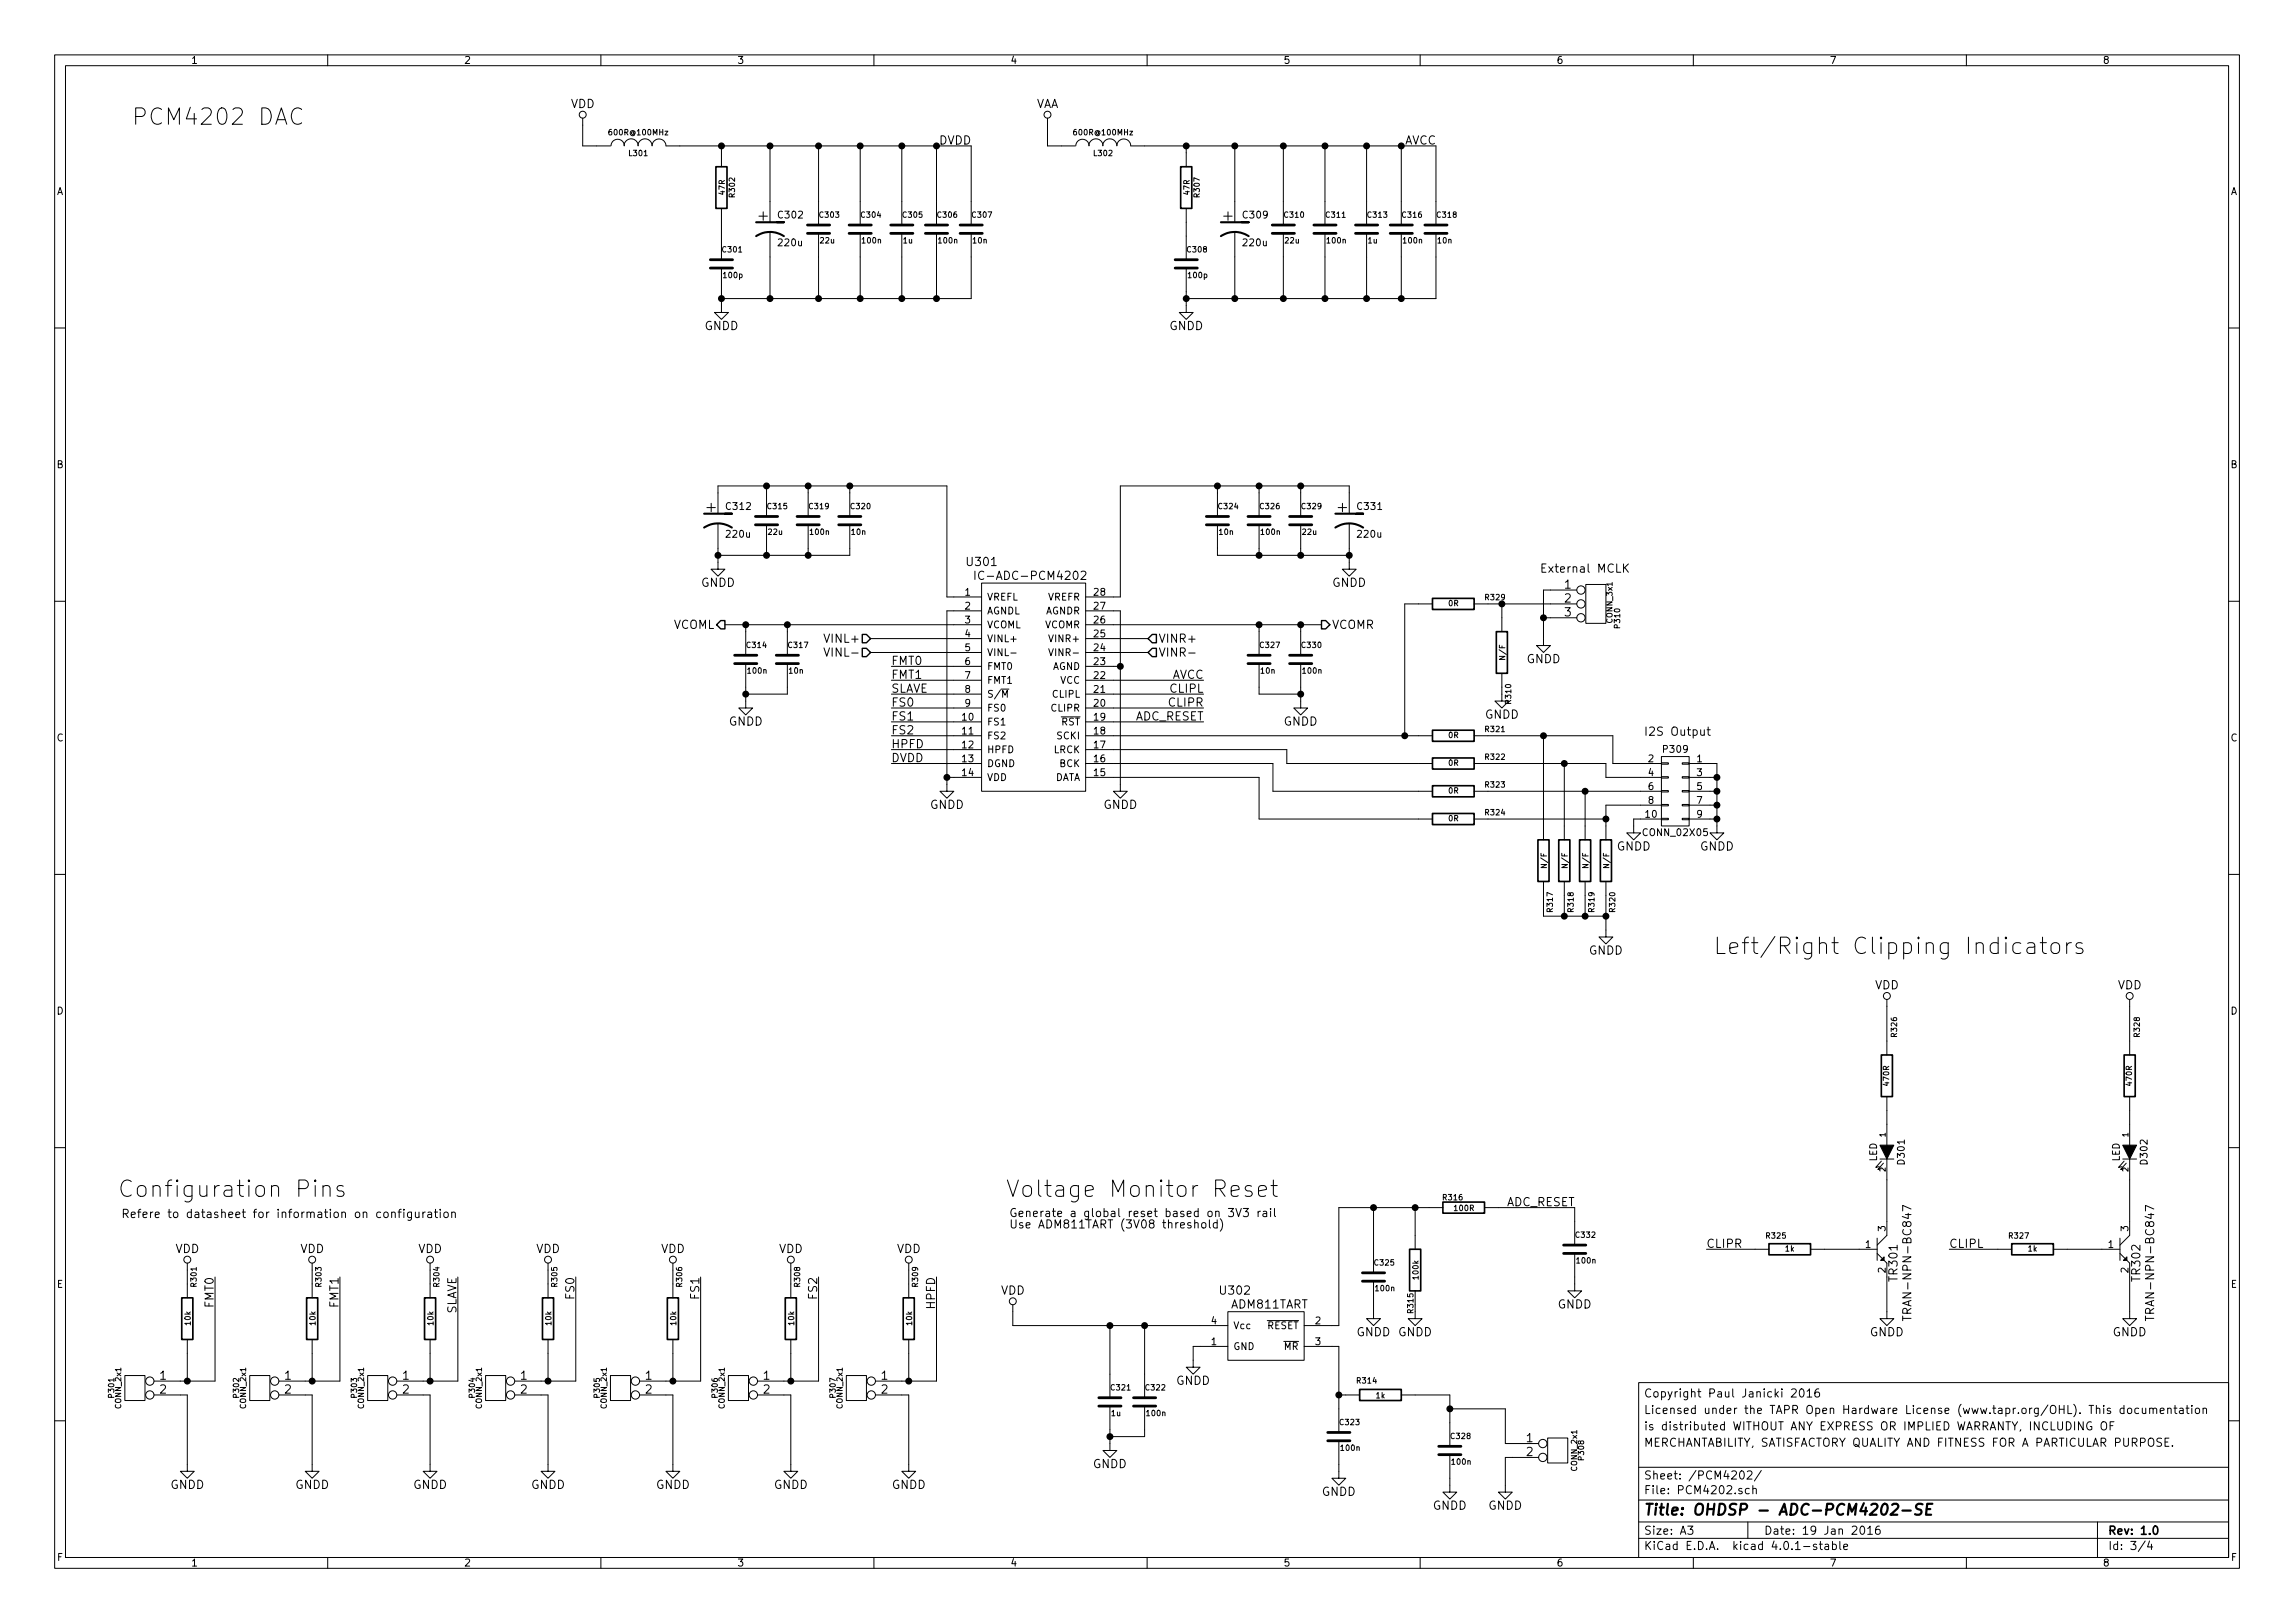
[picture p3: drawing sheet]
<svg xmlns="http://www.w3.org/2000/svg" width="420mm" height="297mm" viewBox="0 0 420 297" stroke-linecap="round" stroke-linejoin="round" font-family="sans-serif">
<defs><g id="words">
<g font-size="4.2">
<text x="24.1" y="22.9">PCM4202 DAC</text>
<text x="313.7" y="174.7">Left/Right Clipping Indicators</text>
<text x="21.6" y="219.1">Configuration Pins</text>
<text x="184.1" y="219.1">Voltage Monitor Reset</text>
</g>
<g font-size="2.8">
<text x="138.9" y="40.4">+</text>
<text x="224" y="40.4">+</text>
<text x="129.4" y="93.8">+</text>
<text x="244.9" y="93.8">+</text>
<text x="301" y="277.3">Title: OHDSP - ADC-PCM4202-SE</text>
</g>
<g font-size="2.1">
<text x="104.4" y="19.8">VDD</text>
<text x="189.5" y="19.8">VAA</text>
<text x="171.8" y="26.5">DVDD</text>
<text x="256.9" y="26.5">AVCC</text>
<text x="129" y="60.4">GNDD</text>
<text x="214" y="60.4">GNDD</text>
<text x="128.3" y="107.4">GNDD</text>
<text x="177.2" y="103.6">U301</text>
<text x="179.8" y="106.1">IC-ADC-PCM4202</text>
<text x="243.9" y="107.4">GNDD</text>
<text x="281.9" y="104.8">External MCLK</text>
<text x="286.4" y="107.7">1</text>
<text x="286.4" y="110.3">2</text>
<text x="286.4" y="112.8">3</text>
<text x="123.1" y="115.1">VCOML</text>
<text x="151.4" y="117.6">VINL+</text>
<text x="212.1" y="117.6">VINR+</text>
<text x="243.9" y="115.1">VCOMR</text>
<text x="151.9" y="120.2">VINL-</text>
<text x="163.2" y="124.2">FMT1</text>
<text x="163.2" y="121.7">FMT0</text>
<text x="212.1" y="120.2">VINR-</text>
<text x="214.3" y="124.2">AVCC</text>
<text x="279.5" y="121.4">GNDD</text>
<text x="163.2" y="126.8">SLAVE</text>
<text x="163.2" y="129.3">FS0</text>
<text x="163.2" y="131.9">FS1</text>
<text x="207.5" y="131.9">ADC_RESET</text>
<text x="214" y="129.3">CLIPR</text>
<text x="214.2" y="126.8">CLIPL</text>
<text x="271.8" y="131.5">GNDD</text>
<text x="133.4" y="132.8">GNDD</text>
<text x="163.2" y="134.4">FS2</text>
<text x="163.2" y="136.9">HPFD</text>
<text x="235" y="132.8">GNDD</text>
<text x="301" y="134.7">I2S Output</text>
<text x="163.2" y="139.5">DVDD</text>
<text x="170.2" y="148">GNDD</text>
<text x="202" y="148">GNDD</text>
<text x="296" y="155.7">GNDD</text>
<text x="311.2" y="155.7">GNDD</text>
<text x="290.9" y="174.7">GNDD</text>
<text x="343.2" y="181.1">VDD</text>
<text x="387.7" y="181.1">VDD</text>
<text x="275.4" y="220.8">ADC_RESET</text>
<text x="22.2" y="222.9">Refere to datasheet for information on configuration</text>
<text x="184.8" y="222.7">Generate a global reset based on 3V3 rail</text>
<text x="184.8" y="224.8">Use ADM811TART (3V08 threshold)</text>
<text x="32.1" y="229.3">VDD</text>
<text x="54.9" y="229.3">VDD</text>
<text x="76.5" y="229.3">VDD</text>
<text x="98.1" y="229.3">VDD</text>
<text x="121" y="229.3">VDD</text>
<text x="142.5" y="229.3">VDD</text>
<text x="164.1" y="229.3">VDD</text>
<text x="312.4" y="228.4">CLIPR</text>
<text x="356.9" y="228.4">CLIPL</text>
<text x="39.1" y="239.3" transform="rotate(-90 39.1 239.3)">FMT0</text>
<text x="62" y="239.3" transform="rotate(-90 62 239.3)">FMT1</text>
<text x="105.2" y="237.6" transform="rotate(-90 105.2 237.6)">FS0</text>
<text x="128" y="237.6" transform="rotate(-90 128 237.6)">FS1</text>
<text x="149.6" y="237.6" transform="rotate(-90 149.6 237.6)">FS2</text>
<text x="171.2" y="239.5" transform="rotate(-90 171.2 239.5)">HPFD</text>
<text x="183.2" y="236.9">VDD</text>
<text x="223.5" y="236.9">U302</text>
<text x="225.4" y="239.5">ADM811TART</text>
<text x="285.1" y="239.5">GNDD</text>
<text x="347.4" y="234.3" transform="rotate(-90 347.4 234.3)">TR301</text>
<text x="391.8" y="234.3" transform="rotate(-90 391.8 234.3)">TR302</text>
<text x="83.6" y="240.8" transform="rotate(-90 83.6 240.8)">SLAVE</text>
<text x="248.3" y="244.6">GNDD GNDD</text>
<text x="342.3" y="244.6">GNDD</text>
<text x="349.9" y="240.3" transform="rotate(-90 349.9 240.3)">TRAN-NPN-BC847</text>
<text x="386.7" y="244.6">GNDD</text>
<text x="394.4" y="240.3" transform="rotate(-90 394.4 240.3)">TRAN-NPN-BC847</text>
<text x="29.3" y="252.5">1</text>
<text x="29.3" y="255.1">2</text>
<text x="52.1" y="252.5">1</text>
<text x="52.1" y="255.1">2</text>
<text x="73.7" y="252.5">1</text>
<text x="73.7" y="255.1">2</text>
<text x="95.3" y="252.5">1</text>
<text x="95.3" y="255.1">2</text>
<text x="118.2" y="252.5">1</text>
<text x="118.2" y="255.1">2</text>
<text x="139.8" y="252.5">1</text>
<text x="139.8" y="255.1">2</text>
<text x="161.3" y="252.5">1</text>
<text x="161.3" y="255.1">2</text>
<text x="215.3" y="253.5">GNDD</text>
<text x="301" y="255.8">Copyright Paul Janicki 2016</text>
<text x="279.5" y="263.9">1</text>
<text x="301" y="261.8">is distributed WITHOUT ANY EXPRESS OR IMPLIED WARRANTY, INCLUDING OF</text>
<text x="301" y="258.8">Licensed under the TAPR Open Hardware License (www.tapr.org/OHL). This documentation</text>
<text x="200.1" y="268.7">GNDD</text>
<text x="279.5" y="266.5">2</text>
<text x="301" y="264.8">MERCHANTABILITY, SATISFACTORY QUALITY AND FITNESS FOR A PARTICULAR PURPOSE.</text>
<text x="31.2" y="272.5">GNDD</text>
<text x="54" y="272.5">GNDD</text>
<text x="75.6" y="272.5">GNDD</text>
<text x="97.2" y="272.5">GNDD</text>
<text x="120.1" y="272.5">GNDD</text>
<text x="141.7" y="272.5">GNDD</text>
<text x="163.2" y="272.5">GNDD</text>
<text x="242" y="273.8">GNDD</text>
<text x="301" y="273.5">File: PCM4202.sch</text>
<text x="301" y="270.8">Sheet: /PCM4202/</text>
<text x="262.3" y="276.3">GNDD</text>
<text x="272.4" y="276.3">GNDD</text>
<text x="301" y="280.9">Size: A3</text>
<text x="323" y="280.9">Date: 19 Jan 2016</text>
<text x="386" y="280.9">Rev: 1.0</text>
<text x="301" y="283.7">KiCad E.D.A. kicad 4.0.1-stable</text>
<text x="386" y="283.7">Id: 3/4</text>
</g>
<g font-size="1.8">
<text x="35" y="11.7">1</text>
<text x="85" y="11.7">2</text>
<text x="135" y="11.7">3</text>
<text x="185" y="11.7">4</text>
<text x="235" y="11.7">5</text>
<text x="285" y="11.7">6</text>
<text x="335" y="11.7">7</text>
<text x="385" y="11.7">8</text>
<text x="10.4" y="35.7">A</text>
<text x="408.4" y="35.7">A</text>
<text x="142.6" y="40">C302</text>
<text x="227.7" y="40">C309</text>
<text x="142.6" y="45">220u</text>
<text x="227.7" y="45">220u</text>
<text x="10.4" y="85.7">B</text>
<text x="408.4" y="85.7">B</text>
<text x="133.1" y="93.3">C312</text>
<text x="248.6" y="93.3">C331</text>
<text x="133.1" y="98.4">220u</text>
<text x="248.7" y="98.4">220u</text>
<text x="176.7" y="109">1</text>
<text x="176.7" y="111.5">2</text>
<text x="180.7" y="109.9">VREFL</text>
<text x="180.7" y="112.4">AGNDL</text>
<text x="191.3" y="112.4">AGNDR</text>
<text x="191.7" y="109.9">VREFR</text>
<text x="200.3" y="111.5">27</text>
<text x="200.3" y="109">28</text>
<text x="176.7" y="114.1">3</text>
<text x="176.7" y="116.6">4</text>
<text x="176.7" y="119.2">5</text>
<text x="180.7" y="115">VCOML</text>
<text x="180.7" y="117.5">VINL+</text>
<text x="191.2" y="115">VCOMR</text>
<text x="192.5" y="117.5">VINR+</text>
<text x="200.3" y="119.2">24</text>
<text x="200.3" y="116.6">25</text>
<text x="200.3" y="114.1">26</text>
<text x="176.7" y="121.7">6</text>
<text x="176.7" y="124.2">7</text>
<text x="180.7" y="120.1">VINL-</text>
<text x="180.7" y="122.6">FMT0</text>
<text x="180.7" y="125.1">FMT1</text>
<text x="192.5" y="122.6">AGND</text>
<text x="192.9" y="120.1">VINR-</text>
<text x="194" y="125.1">VCC</text>
<text x="200.3" y="124.2">22</text>
<text x="200.3" y="121.7">23</text>
<text x="176.2" y="131.9">10</text>
<text x="176.7" y="126.8">8</text>
<text x="176.7" y="129.3">9</text>
<text x="180.7" y="127.7">S/M</text>
<text x="180.7" y="130.2">FS0</text>
<text x="192.4" y="130.2">CLIPR</text>
<text x="192.6" y="127.7">CLIPL</text>
<text x="200.3" y="129.3">20</text>
<text x="200.3" y="126.8">21</text>
<text x="200.3" y="131.9">19</text>
<text x="10.4" y="135.7">C</text>
<text x="176.2" y="134.4">11</text>
<text x="176.2" y="136.9">12</text>
<text x="180.7" y="132.8">FS1</text>
<text x="180.7" y="135.3">FS2</text>
<text x="180.7" y="137.8">HPFD</text>
<text x="192.8" y="137.8">LRCK</text>
<text x="193.5" y="135.3">SCKI</text>
<text x="194.2" y="132.8">RST</text>
<text x="200.3" y="136.9">17</text>
<text x="200.3" y="134.4">18</text>
<text x="304.6" y="137.8">P309</text>
<text x="408.4" y="135.7">C</text>
<text x="176.2" y="139.5">13</text>
<text x="176.2" y="142">14</text>
<text x="180.7" y="140.4">DGND</text>
<text x="180.7" y="142.9">VDD</text>
<text x="192.8" y="142.9">DATA</text>
<text x="193.9" y="140.4">BCK</text>
<text x="200.3" y="142">15</text>
<text x="200.3" y="139.5">16</text>
<text x="301.8" y="139.5">2</text>
<text x="301.8" y="142">4</text>
<text x="310.7" y="139.5">1</text>
<text x="310.7" y="142">3</text>
<text x="301.3" y="149.6">10</text>
<text x="301.8" y="144.6">6</text>
<text x="301.8" y="147.1">8</text>
<text x="310.7" y="144.6">5</text>
<text x="310.7" y="147.1">7</text>
<text x="310.7" y="149.6">9</text>
<text x="301.1" y="153">CONN_02X05</text>
<text x="10.4" y="185.7">D</text>
<text x="408.4" y="185.7">D</text>
<text x="343.6" y="212.6" transform="rotate(-90 343.6 212.6)">LED</text>
<text x="348.7" y="213" transform="rotate(-90 348.7 213)">D301</text>
<text x="388.1" y="212.6" transform="rotate(-90 388.1 212.6)">LED</text>
<text x="393.1" y="213" transform="rotate(-90 393.1 213)">D302</text>
<text x="345.2" y="225.3" transform="rotate(-90 345.2 225.3)">3</text>
<text x="389.6" y="225.3" transform="rotate(-90 389.6 225.3)">3</text>
<text x="341.5" y="228.4">1</text>
<text x="345.2" y="232.9" transform="rotate(-90 345.2 232.9)">2</text>
<text x="386" y="228.4">1</text>
<text x="389.6" y="232.9" transform="rotate(-90 389.6 232.9)">2</text>
<text x="10.4" y="235.7">E</text>
<text x="408.4" y="235.7">E</text>
<text x="221.8" y="242.4">4</text>
<text x="225.8" y="243.2">Vcc</text>
<text x="231.9" y="243.2">RESET</text>
<text x="240.8" y="242.4">2</text>
<text x="221.8" y="246.2">1</text>
<text x="225.8" y="247.1">GND</text>
<text x="235" y="247.1">MR</text>
<text x="240.8" y="246.2">3</text>
<text x="10.5" y="285.7">F</text>
<text x="35" y="286.7">1</text>
<text x="85" y="286.7">2</text>
<text x="135" y="286.7">3</text>
<text x="185" y="286.7">4</text>
<text x="235" y="286.7">5</text>
<text x="285" y="286.7">6</text>
<text x="335" y="286.7">7</text>
<text x="385" y="286.7">8</text>
<text x="408.5" y="285.7">F</text>
</g>
<g font-size="1.4">
<text x="111.8" y="24.8">600R@100MHz</text>
<text x="115.2" y="28.6">L301</text>
<text x="196.9" y="24.8">600R@100MHz</text>
<text x="200.3" y="28.6">L302</text>
<text x="132.7" y="35.6" transform="rotate(-90 132.7 35.6)">47R</text>
<text x="217.8" y="35.6" transform="rotate(-90 217.8 35.6)">47R</text>
<text x="134.5" y="36" transform="rotate(-90 134.5 36)">R302</text>
<text x="150.1" y="39.8">C303</text>
<text x="157.8" y="39.8">C304</text>
<text x="165.4" y="39.8">C305</text>
<text x="171.7" y="39.8">C306</text>
<text x="178.1" y="39.8">C307</text>
<text x="219.6" y="36" transform="rotate(-90 219.6 36)">R307</text>
<text x="235.2" y="39.8">C310</text>
<text x="242.8" y="39.8">C311</text>
<text x="250.5" y="39.8">C313</text>
<text x="256.8" y="39.8">C316</text>
<text x="263.2" y="39.8">C318</text>
<text x="132.4" y="46.2">C301</text>
<text x="150.2" y="44.5">22u</text>
<text x="157.9" y="44.5">100n</text>
<text x="165.4" y="44.5">1u</text>
<text x="171.9" y="44.5">100n</text>
<text x="178.2" y="44.5">10n</text>
<text x="217.4" y="46.2">C308</text>
<text x="235.3" y="44.5">22u</text>
<text x="243" y="44.5">100n</text>
<text x="250.5" y="44.5">1u</text>
<text x="257" y="44.5">100n</text>
<text x="263.2" y="44.5">10n</text>
<text x="132.5" y="50.9">100p</text>
<text x="217.6" y="50.9">100p</text>
<text x="140.6" y="93.2">C315</text>
<text x="148.2" y="93.2">C319</text>
<text x="155.9" y="93.2">C320</text>
<text x="223.2" y="93.2">C324</text>
<text x="230.8" y="93.2">C326</text>
<text x="238.4" y="93.2">C329</text>
<text x="140.7" y="97.9">22u</text>
<text x="148.4" y="97.9">100n</text>
<text x="155.9" y="97.9">10n</text>
<text x="223.2" y="97.9">10n</text>
<text x="231" y="97.9">100n</text>
<text x="238.5" y="97.9">22u</text>
<text x="265.2" y="110.9">0R</text>
<text x="272" y="109.8">R329</text>
<text x="295.2" y="113.9" transform="rotate(-90 295.2 113.9)">CONN_3x1</text>
<text x="136.8" y="118.6">C314</text>
<text x="144.4" y="118.6">C317</text>
<text x="230.8" y="118.6">C327</text>
<text x="238.4" y="118.6">C330</text>
<text x="296.6" y="114.8" transform="rotate(-90 296.6 114.8)">P310</text>
<text x="137" y="123.3">100n</text>
<text x="144.5" y="123.3">10n</text>
<text x="230.9" y="123.3">10n</text>
<text x="238.6" y="123.3">100n</text>
<text x="275.6" y="120.6" transform="rotate(-90 275.6 120.6)">N/F</text>
<text x="276.7" y="128.7" transform="rotate(-90 276.7 128.7)">R310</text>
<text x="265.2" y="135.1">0R</text>
<text x="272" y="134">R321</text>
<text x="265.2" y="140.1">0R</text>
<text x="272" y="139.1">R322</text>
<text x="265.2" y="145.2">0R</text>
<text x="272" y="144.1">R323</text>
<text x="272" y="149.2">R324</text>
<text x="265.2" y="150.3">0R</text>
<text x="283.2" y="158.7" transform="rotate(-90 283.2 158.7)">N/F</text>
<text x="287" y="158.7" transform="rotate(-90 287 158.7)">N/F</text>
<text x="290.8" y="158.7" transform="rotate(-90 290.8 158.7)">N/F</text>
<text x="294.6" y="158.7" transform="rotate(-90 294.6 158.7)">N/F</text>
<text x="284.3" y="166.8" transform="rotate(-90 284.3 166.8)">R317</text>
<text x="288.1" y="166.8" transform="rotate(-90 288.1 166.8)">R318</text>
<text x="291.9" y="166.8" transform="rotate(-90 291.9 166.8)">R319</text>
<text x="295.7" y="166.8" transform="rotate(-90 295.7 166.8)">R320</text>
<text x="347.3" y="189.7" transform="rotate(-90 347.3 189.7)">R326</text>
<text x="391.7" y="189.7" transform="rotate(-90 391.7 189.7)">R328</text>
<text x="345.8" y="198.6" transform="rotate(-90 345.8 198.6)">470R</text>
<text x="390.3" y="198.6" transform="rotate(-90 390.3 198.6)">470R</text>
<text x="345.2" y="208.1" transform="rotate(-90 345.2 208.1)">1</text>
<text x="389.6" y="208.1" transform="rotate(-90 389.6 208.1)">1</text>
<text x="345.2" y="214.4" transform="rotate(-90 345.2 214.4)">2</text>
<text x="389.6" y="214.4" transform="rotate(-90 389.6 214.4)">2</text>
<text x="264.3" y="219.7">R316</text>
<text x="266.3" y="221.6">100R</text>
<text x="288.6" y="226.5">C332</text>
<text x="323.4" y="226.7">R325</text>
<text x="367.9" y="226.7">R327</text>
<text x="251.7" y="231.6">C325</text>
<text x="288.7" y="231.2">100n</text>
<text x="326.8" y="229">1k</text>
<text x="371.3" y="229">1k</text>
<text x="36" y="235.4" transform="rotate(-90 36 235.4)">R301</text>
<text x="58.9" y="235.4" transform="rotate(-90 58.9 235.4)">R303</text>
<text x="80.4" y="235.4" transform="rotate(-90 80.4 235.4)">R304</text>
<text x="102" y="235.4" transform="rotate(-90 102 235.4)">R305</text>
<text x="124.9" y="235.4" transform="rotate(-90 124.9 235.4)">R306</text>
<text x="146.5" y="235.4" transform="rotate(-90 146.5 235.4)">R308</text>
<text x="168.1" y="235.4" transform="rotate(-90 168.1 235.4)">R309</text>
<text x="251.9" y="236.3">100n</text>
<text x="259.7" y="234" transform="rotate(-90 259.7 234)">100k</text>
<text x="34.9" y="242.5" transform="rotate(-90 34.9 242.5)">10k</text>
<text x="57.8" y="242.5" transform="rotate(-90 57.8 242.5)">10k</text>
<text x="79.3" y="242.5" transform="rotate(-90 79.3 242.5)">10k</text>
<text x="100.9" y="242.5" transform="rotate(-90 100.9 242.5)">10k</text>
<text x="123.8" y="242.5" transform="rotate(-90 123.8 242.5)">10k</text>
<text x="145.4" y="242.5" transform="rotate(-90 145.4 242.5)">10k</text>
<text x="167" y="242.5" transform="rotate(-90 167 242.5)">10k</text>
<text x="258.7" y="240.2" transform="rotate(-90 258.7 240.2)">R315</text>
<text x="20.9" y="255.7" transform="rotate(-90 20.9 255.7)">P301</text>
<text x="22.2" y="257.7" transform="rotate(-90 22.2 257.7)">CONN_2x1</text>
<text x="43.8" y="255.7" transform="rotate(-90 43.8 255.7)">P302</text>
<text x="45" y="257.7" transform="rotate(-90 45 257.7)">CONN_2x1</text>
<text x="65.4" y="255.7" transform="rotate(-90 65.4 255.7)">P303</text>
<text x="66.6" y="257.7" transform="rotate(-90 66.6 257.7)">CONN_2x1</text>
<text x="86.9" y="255.7" transform="rotate(-90 86.9 255.7)">P304</text>
<text x="88.2" y="257.7" transform="rotate(-90 88.2 257.7)">CONN_2x1</text>
<text x="109.8" y="255.7" transform="rotate(-90 109.8 255.7)">P305</text>
<text x="111.1" y="257.7" transform="rotate(-90 111.1 257.7)">CONN_2x1</text>
<text x="131.4" y="255.7" transform="rotate(-90 131.4 255.7)">P306</text>
<text x="132.7" y="257.7" transform="rotate(-90 132.7 257.7)">CONN_2x1</text>
<text x="153" y="255.7" transform="rotate(-90 153 255.7)">P307</text>
<text x="154.3" y="257.7" transform="rotate(-90 154.3 257.7)">CONN_2x1</text>
<text x="203.5" y="254.5">C321</text>
<text x="209.8" y="254.5">C322</text>
<text x="248.5" y="253.2">R314</text>
<text x="251.9" y="255.9">1k</text>
<text x="203.5" y="259.2">1u</text>
<text x="210" y="259.2">100n</text>
<text x="245.4" y="260.8">C323</text>
<text x="265.7" y="263.4">C328</text>
<text x="245.6" y="265.5">100n</text>
<text x="265.9" y="268.1">100n</text>
<text x="288.7" y="269.1" transform="rotate(-90 288.7 269.1)">CONN_2x1</text>
<text x="290" y="267.1" transform="rotate(-90 290 267.1)">P308</text>
</g>
</g></defs>
<g fill="none" stroke="#000" stroke-width=".18">
<path d="M10 10h400v277h-400zM12 12h396v273.1h-396zM60 10v2M110 10v2M160 10v2M210 10v2M260 10v2M310 10v2M360 10v2M55.2 20.1a1.12 1.12 0 0 0-1.3-.2 1.12 1.12 0 0 0-.6 1.1 1.28 1.28 0 0 0 .4 1.4 1.28 1.28 0 0 0 1.4 .2l.1-.1M106.7 21.6v5.1h5.1M111.9 26.7a1.22 1.22 0 0 1 1.2-1.2 1.22 1.22 0 0 1 1.2 1.2"/>
<path d="M114.2 26.7a1.3 1.3 0 0 1 1.3-1.3 1.3 1.3 0 0 1 1.3 1.3M116.8 26.7a1.3 1.3 0 0 1 1.3-1.3 1.3 1.3 0 0 1 1.3 1.3 1.27 1.27 0 0 1 1.2-1.3 1.27 1.27 0 0 1 1.3 1.3M121.9 26.7h55.9v14.5M132.1 26.7v3.8M132.1 38.1v9.4M141 26.7v14M149.9 26.7v14.5M157.5 26.7v14.5M165.1 26.7v14.5M171.4 26.7v14.5M191.8 21.6v5.1h5M197 26.7a1.22 1.22 0 0 1 1.2-1.2 1.22 1.22 0 0 1 1.2 1.2"/>
<path d="M199.3 26.7a1.3 1.3 0 0 1 1.3-1.3 1.3 1.3 0 0 1 1.3 1.3M201.9 26.7a1.3 1.3 0 0 1 1.3-1.3 1.3 1.3 0 0 1 1.3 1.3 1.27 1.27 0 0 1 1.2-1.3 1.27 1.27 0 0 1 1.3 1.3M207 26.7h55.9v14.5M217.2 26.7v3.8M217.2 38.1v9.4M226.1 26.7v14M234.9 26.7v14.5M242.6 26.7v14.5M250.2 26.7v14.5M256.5 26.7v14.5M132.1 49.1v8.1h1.2l-1.2 1.3-1.3-1.3h1.3M141 42.5v12.1"/>
<path d="M149.9 42.7v11.9M157.5 42.7v11.9M165.1 42.7v11.9M171.4 42.7v11.9M177.8 42.7v11.9h-45.7M217.2 49.1v8.1h1.2l-1.2 1.3-1.3-1.3h1.3M226.1 42.5v12.1M234.9 42.7v11.9M242.6 42.7v11.9M250.2 42.7v11.9M256.5 42.7v11.9M262.9 42.7v11.9h-45.7"/>
<path d="M10 60h2M408 60h2M131.4 95.8v8.4h1.3l-1.3 1.2-1.2-1.2h1.2M131.4 94v-5.1h42v20.4h6.3M140.3 88.9v5.6M140.3 96v5.6M148 88.9v5.6M148 96v5.6M155.6 88.9v5.6M155.6 96v5.6h-24.2M222.9 96v5.6h24.1M222.9 88.9v5.6"/>
<path d="M230.5 88.9v5.6M230.5 96v5.6M238.1 88.9v5.6M238.1 96v5.6M247 95.8v8.4h-1.3l1.3 1.2 1.3-1.2h-1.3M247 94v-5.1h-41.9v20.4h-6.3M10 110h2M132.7 114.3h47M136.5 114.3v5.6M144.1 114.3v5.6M150.9 118.6l.5 1.5 .5-1.5M159.4 116.9h20.3"/>
<path d="M159.4 119.4h20.3M178.5 104.5v1.6M179.7 106.7h19.1v38.1h-19.1zM179.7 111.8h-6.3v33h1.2l-1.2 1.3-1.3-1.3h1.3M180.1 104.7a.62 .62 0 0 0-.7 0 .62 .62 0 0 0-.3 .7 .58 .58 0 0 0 .4 .6 .58 .58 0 0 0 .6-.1M185.1 119.5h.9M192 118.7l.4 1.3 .4-1.3M197.9 104.7l.6-.2 .2 .2 .1 .3-.9 1.1h.9M198.8 111.8h6.3v33h1.3l-1.3 1.3-1.3-1.3h1.3M198.8 114.3h43.1M198.8 116.9h11.4M198.8 119.4h11.4"/>
<path d="M217.6 119.5h1.2M230.5 114.3v5.6M238.1 114.3v5.6M262.3 110.5h-5.1v24.2M269.9 110.5h18.8M275 110.5v5.1M282.6 113.1h6.1M288.7 108h-6.1v10.1h1.2l-1.2 1.3-1.3-1.3h1.3M290.3 107h3.7v7.1h-3.7zM297.2 103.2v1.5M297.5 103.9l.6 .8M298.1 103.2l-.9 .9"/>
<path d="M408 110h2M136.5 121.4v8.2h1.3l-1.3 1.2-1.2-1.2h1.2M144.1 121.4v5.6h-7.6M163.2 122h16.5M163.2 124.5h16.5M163.2 127h16.5M163.2 129.6h16.5M163.2 132.1h16.5M163.2 134.7h16.5M163.2 137.2h16.5M163.2 139.7h16.5M183.3 126.1h1.4"/>
<path d="M183.6 127.6v-1.2l.4 .8 .4-.8v1.2M194.3 131.2h3.4M198.8 122h6.3M198.8 124.5h21.5M198.8 127h21.5M198.8 129.6h21.5M198.8 132.1h21.5M198.8 134.7h63.5M198.8 137.2h36.8v2.5h26.7M198.8 139.7h34.2v5.1h29.3M230.5 121.4v5.6h7.6M238.1 121.4v8.2h-1.2l1.2 1.2 1.3-1.2h-1.3"/>
<path d="M269.9 134.7h25.4v5h8.9M269.9 139.7h24.1v2.6h10.2M275 123.2v5.1h1.2l-1.2 1.3-1.3-1.3h1.3M282.6 134.7v19M286.4 139.7v14M304.2 138.5h5v12.7h-5zM304.2 139.6h1.2v.3h-1.2zM308 139.6h1.2v.3h-1.2zM309.2 139.7h5.1v12.7h1.3l-1.3 1.3-1.2-1.3h1.2M311.4 133.6v.8a.38 .38 0 0 0 .6 0M312 133.6v1M312.5 133.6h.6"/>
<path d="M312.7 133.1v1.3l.4 .2M173.4 142.3h6.3M198.8 142.3h31.7v7.6h31.8M269.9 144.8h34.3M269.9 149.9h24.1M290.2 144.8v8.9M304.2 149.8h1.2v.2h-1.2zM304.2 147.2h1.2v.3h-1.2zM304.2 144.7h1.2v.2h-1.2zM304.2 142.1h1.2v.3h-1.2zM304.2 149.9h-5.1v2.5h1.3l-1.3 1.3-1.3-1.3h1.3M304.2 147.4h-10.2v6.3"/>
<path d="M308 149.8h1.2v.2h-1.2zM308 147.2h1.2v.3h-1.2zM308 144.7h1.2v.2h-1.2zM308 142.1h1.2v.3h-1.2zM309.2 142.3h5.1M309.2 144.8h5.1M309.2 149.9h5.1M309.2 147.4h5.1M10 160h2M282.6 161.3v6.4h11.4M286.4 161.3v6.4M290.2 161.3v6.4"/>
<path d="M294 161.3v10.2h-1.3l1.3 1.3 1.3-1.3h-1.3M370 172.7a.96 .96 0 0 0-1.5 .4v.9l.2 .2a.99 .99 0 0 0 1.3 .2M371.2 172.7l.3-.2 .9 .2 .1 .3v1.5M372.5 173.2l-1 .2a.59 .59 0 0 0-.4 .5 .59 .59 0 0 0 .4 .6l1-.1M373.5 172.5h1.1M373.9 171.5v2.6l.2 .3 .5 .1M375.6 172.8a.81 .81 0 0 1 1.5 .3v.9a.82 .82 0 0 1-.8 .5 .82 .82 0 0 1-.8-.5v-.9zM378.4 172.5v2M379.2 172.5a.73 .73 0 0 0-.8 .6M381.2 172.7l-.7-.2-.3 .2-.1 .3 .1 .4 1 .3 .2 .3-.2 .4-.3 .1-.8-.1M408 160h2M345.4 182.9v10.2"/>
<path d="M389.9 182.9v10.2M10 210h2M57.7 216l-.1 .1 .1 .2 .2-.2-.2-.1v.3M57.7 217v2M59.1 217.3a.76 .76 0 0 1 1.3 .1v1.6M59.1 217v2M62.8 217.1l-.7-.1-.3 .1-.1 .3 .1 .4 1 .3 .2 .3-.2 .4-.2 .2-.9-.2M225.4 218l1.4-.3-.1-.6-.9-.1-.2 .1-.2 .3v1.2l.2 .2 .2 .2 .9-.2M229.1 217.1l-.7-.1-.3 .1-.1 .3 .1 .4 1 .3 .2 .3-.2 .4-.3 .2-.8-.2M230.4 218l1.5-.3-.2-.6-.9-.1-.2 .1-.2 .3v1.2l.2 .2 .2 .2 .9-.2M232.7 217h1.1M233.1 216v2.6l.2 .2 .5 .2"/>
<path d="M344.2 212.1h2.5M344.4 212.5l-1 1.2 .6-.2M344.8 212.9l-1 1.1 .6-.1M345.4 212.1v14l-1.7 1.8M345.4 200.7v8.9M388.6 212.1h2.6M388.9 212.5l-1 1.2 .6-.2M389.3 212.9l-1.1 1.1 .7-.1M389.9 212.1v14l-1.8 1.8M389.9 200.7v8.9M408 210h2M34.3 231.2v6.3"/>
<path d="M39.4 233.7v19.1h-11.2M57.1 231.2v6.3M62.2 233.7v19.1h-11.1M71.7 222l.1-.1a.36 .36 0 0 1 .6 .2v.7M71.7 221.8v1M72.9 221.8h.6M73.5 221.3l-.4 .3v1.2M73.9 221.3v.2M73.9 221.8v1M75.3 221.8v1.3l-.2 .3-.4-.1M75.3 221.9l-.4-.1-.3 .3v.5l.2 .2h.5M76 221.8v.8a.38 .38 0 0 0 .7 .1"/>
<path d="M76.7 221.8v1M77.4 221.8v1M77.9 221.8l-.3 .1-.2 .2M78.4 221.9h.5l.1 .9M78.7 231.2v6.3M79 222.2l-.5 .1a.3 .3 0 0 0-.2 .3 .3 .3 0 0 0 .2 .2h.5M79.5 221.8h.6M79.7 221.3v1.3l.4 .2M80.6 221.3v.2M80.6 221.8v1M81.3 222l.3-.2 .4 .2 .1 .6-.2 .2h-.3l-.3-.1zM82.7 222l.1-.1a.36 .36 0 0 1 .6 .2v.7"/>
<path d="M82.7 221.8v1M83.8 233.7v19.1h-11.2M100.3 231.2v6.3M105.4 233.7v19.1h-11.2M123.2 231.2v6.3M128.3 233.7v19.1h-11.2M144.8 231.2v6.3M149.9 233.7v19.1h-11.2M166.4 231.2v6.3M171.4 233.7v19.1h-11.1M185.4 238.8v3.8h39.4M218.7 223.9l.2-.1h.4l.1 1"/>
<path d="M220.1 223.9l.2-.1 .4 .1 .1 .6-.2 .2-.3 .1-.2-.2zM221.4 223.3v1.2l.2 .3M222.8 223.8h-.4l-.3 .2 .1 .6 .2 .2 .4-.1M222.8 223.3v1.5M223.4 223a1.71 1.71 0 0 1 0 2.3M224.9 221.2h.9l-.5 .6 .5 .1v.6l-.2 .2-.7-.2M226.3 221.2l.4 1.5 .6-1.5M227.6 221.2h.9l-.5 .6 .5 .1v.6l-.2 .2-.7-.2M230.3 221.7v1M230.8 221.7l-.5 .3M231.3 221.8h.6v.9M231.9 222l-.5 .1-.2 .2 .2 .4 .5-.1"/>
<path d="M232.6 221.2v.1M232.6 221.7v1M233.3 221.2v1.3l.2 .2M251.5 234.5v6.8h-1.3l1.3 1.3 1.2-1.3h-1.2M251.5 221v12M259.1 221v7.6M259.1 236.3v2.5M264.2 221h-19.1v21.6h-6.3M271.8 221h16.5v6.9M288.3 229.4v6.9h-1.3l1.3 1.2 1.3-1.2h-1.3M312.4 228.6h11.4M331.5 228.6h12.2"/>
<path d="M343.7 229.4l1.7 1.8M343.7 226.6v4.1M345.4 233.7v7.6h-1.2l1.2 1.3 1.3-1.3h-1.3M349.9 221.3l-1.6-.7v1M356.9 228.6h11.4M375.9 228.6h12.2M388.1 229.4l1.8 1.8M388.1 226.6v4.1M389.9 233.7v7.6h-1.3l1.3 1.3 1.3-1.3h-1.3M394.3 221.3l-1.5-.7v1M22.9 251.8h3.6v4.5h-3.6zM28.2 255.3h6.1v14h1.3l-1.3 1.2-1.3-1.2h1.3"/>
<path d="M34.3 245.1v7.7M45.7 251.8h3.7v4.5h-3.7zM51.1 255.3h6v14h1.3l-1.3 1.2-1.2-1.2h1.2M57.1 245.1v7.7M67.3 251.8h3.7v4.5h-3.7zM72.6 255.3h6.1v14h1.3l-1.3 1.2-1.2-1.2h1.2M78.7 245.1v7.7M88.9 251.8h3.7v4.5h-3.7zM94.2 255.3h6.1v14h1.3l-1.3 1.2-1.2-1.2h1.2M100.3 245.1v7.7M111.8 251.8h3.6v4.5h-3.6zM117.1 255.3h6.1v14h1.3l-1.3 1.2-1.3-1.2h1.3"/>
<path d="M123.2 245.1v7.7M133.3 251.8h3.7v4.5h-3.7zM138.7 255.3h6.1v14h1.2l-1.2 1.2-1.3-1.2h1.3M144.8 245.1v7.7M154.9 251.8h3.7v4.5h-3.7zM160.3 255.3h6.1v14h1.2l-1.2 1.2-1.3-1.2h1.3M166.4 245.1v7.7M203.2 257.3v8.2h-1.3l1.3 1.2 1.3-1.2h-1.3M203.2 242.6v13.2M209.5 242.6v13.2M209.5 257.3v5.6h-6.3M224.8 240.1h14v8.9h-14z"/>
<path d="M224.8 246.4h-6.4v3.8h-1.2l1.2 1.3 1.3-1.3h-1.3M232 241.7h5.7M238.8 246.4h6.3v15.8M245.1 255.3h3.8M256.5 255.3h8.9v9.4M259.1 240.1v1.2h-1.3l1.3 1.3 1.2-1.3h-1.2M265.4 257.8h10.2v6.4h6.1M300 253h108v32.1h-108zM328 254.3l.6-.1 .3 .4-1 1.1h1M329.6 254.3l.2-.1a.81 .81 0 0 1 .6 .6 .81 .81 0 0 1-.3 .8l-.2 .1a.79 .79 0 0 1-.3-1.4zM330.8 254.6l.5-.4v1.5M330.8 255.7h.9"/>
<path d="M333 254.2a.59 .59 0 0 0-.7 .6v.8l.2 .1 .5-.1 .1-.5-.1-.3h-.5l-.2 .3M348.3 240.9v.8M348.3 241.3h1.6M388.8 257.8l-.4-.1-.3 .3 .1 .6 .2 .1 .4-.1M388.8 257.2v1.5M389.6 257.8l.2-.1 .4 .1 .1 .6-.2 .2-.3 .1-.2-.1zM391.5 257.8l-.4-.1-.3 .3 .1 .6 .2 .1 .4-.1M392.2 257.7l.1 .9 .3 .1 .2-.1M392.8 241.3h1.5M392.8 240.9v.8M392.8 257.7v1M393.5 257.8l.3-.1 .3 .1 .1 .9"/>
<path d="M393.5 257.7v1M394.2 257.9a.36 .36 0 0 1 .3-.2 .36 .36 0 0 1 .3 .2v.8M395.5 258.2l.7-.1-.1-.3-.4-.1-.2 .2 .1 .7h.5M396.8 257.8l.3-.1 .3 .1 .1 .9M396.8 257.7v1M398 257.7h.6M398.2 257.2v1.3l.4 .2M399.1 257.8h.5l.1 .9M399.7 258.1l-.5 .1-.2 .2 .2 .3 .5-.1M400.2 257.7h.6M400.4 257.2v1.3l.4 .2M401.3 257.2v.2"/>
<path d="M401.3 257.7v1M402 257.8l.2-.1 .4 .1 .1 .6-.1 .2-.4 .1-.2-.1zM403.3 257.8l.2-.1 .4 .1 .1 .9M403.3 257.7v1M10 260h2M245.1 263.7v6.8h-1.3l1.3 1.3 1.3-1.3h-1.3M265.4 266.2v6.9h-1.2l1.2 1.3 1.3-1.3h-1.3M281.7 266.7h-6.1v6.4h-1.3l1.3 1.3 1.3-1.3h-1.3M283.3 263.2h3.7v4.6h-3.7zM300 278.5h108M300 274.5h108M300 268.5h108"/>
<path d="M309 279.3h.9l-.5 .6 .5 .1v.7l-.2 .1-.7-.1M318.6 269.4l.2-.2a.81 .81 0 0 1 .6 .6 .81 .81 0 0 1-.3 .8l-.1 .1a.79 .79 0 0 1-.4-1.3zM319.9 269.4l.6-.2 .3 .4-1 1.1h1M320 278.5v3M320.2 272.5l-.4-.1-.3 .3 .1 .6 .2 .1 .4-.1M320.9 272.5l.2-.1 .4 .1v.9M320.9 271.9v1.5M322.5 269.1l-1.3 2M340.7 279.4l.2-.1a.81 .81 0 0 1 .6 .6 .81 .81 0 0 1-.3 .8l-.2 .1a.8 .8 0 0 1-.6-.6 .8 .8 0 0 1 .3-.8zM341.9 279.7l.5-.4v1.5M344.1 279.3a.59 .59 0 0 0-.7 .6v.8l.2 .1 .5-.1 .1-.5-.1-.3h-.5l-.2 .3M381.4 260.2v1.5l-.9-1.5v1.5"/>
<path d="M382.9 260.3a.7 .7 0 0 0-.9 .7 .7 .7 0 0 0 .9 .6l.1-.5h-.3M384 278.5v6.6M384.7 260.4l.3-.2a.53 .53 0 0 1 .7 .5v.5a.51 .51 0 0 1-.8 .4 1.05 1.05 0 0 1-.2-1.2zM386.3 260.9h.5M387 260.2h-.7v1.5M395.7 263.3l-.6-.1-.2 .3v.3l.8 .3v.5a.62 .62 0 0 1-.8 0M396.4 263.9h.5M397.1 263.2h-.7v1.5h.7M397.7 264.6v.1M408 260h2M60 285.1v1.9M110 285.1v1.9"/>
<path d="M160 285.1v1.9M210 285.1v1.9M260 285.1v1.9M300 281.5h108M310 285.1v1.9M332.6 282.7a.37 .37 0 0 0-.6 .1l.1 .2 .5 .2v.1l-.2 .3-.4-.1M333.1 282.6h.5M333.3 282.1v1.3l.3 .2M334.1 282.7h.6l.1 .9M334.8 283h-.5l-.2 .2 .2 .4 .5-.1M335.5 282.7l.4-.1 .3 .3-.1 .6h-.6M335.5 282.1v1.5"/>
<path d="M336.8 282.1v1.3l.2 .2M337.5 283.1l.8-.1-.1-.3-.4-.1-.3 .2 .1 .7h.6M341.9 280.8h.9M360 285.1v1.9M392.7 282l-1.2 2M393.5 282l-.3 1.1h.9M393.9 282.6v1"/>
<circle cx="106.7" cy="21" r=".63"/>
<circle cx="191.8" cy="21" r=".63"/>
<circle cx="289.4" cy="108" r=".76"/>
<circle cx="289.4" cy="110.5" r=".76"/>
<circle cx="289.4" cy="113.1" r=".76"/>
<circle cx="345.4" cy="182.3" r=".63"/>
<circle cx="389.9" cy="182.3" r=".63"/>
<circle cx="34.3" cy="230.5" r=".63"/>
<circle cx="57.1" cy="230.5" r=".63"/>
<circle cx="78.7" cy="230.5" r=".63"/>
<circle cx="100.3" cy="230.5" r=".63"/>
<circle cx="123.2" cy="230.5" r=".63"/>
<circle cx="144.8" cy="230.5" r=".63"/>
<circle cx="166.4" cy="230.5" r=".63"/>
<circle cx="185.4" cy="238.2" r=".63"/>
<circle cx="27.4" cy="252.8" r=".76"/>
<circle cx="27.4" cy="255.3" r=".76"/>
<circle cx="50.3" cy="255.3" r=".76"/>
<circle cx="50.3" cy="252.8" r=".76"/>
<circle cx="71.9" cy="252.8" r=".76"/>
<circle cx="71.9" cy="255.3" r=".76"/>
<circle cx="93.5" cy="252.8" r=".76"/>
<circle cx="93.5" cy="255.3" r=".76"/>
<circle cx="116.3" cy="252.8" r=".76"/>
<circle cx="116.3" cy="255.3" r=".76"/>
<circle cx="137.9" cy="252.8" r=".76"/>
<circle cx="137.9" cy="255.3" r=".76"/>
<circle cx="159.5" cy="252.8" r=".76"/>
<circle cx="159.5" cy="255.3" r=".76"/>
<circle cx="282.4" cy="264.2" r=".76"/>
<circle cx="282.4" cy="266.7" r=".76"/>
</g>
<g fill="none" stroke="#000" stroke-width=".3">
<path d="M131.1 30.5h2v7.6h-2zM216.2 30.5h2v7.6h-2zM262.3 109.5h7.6v2h-7.6zM273.9 115.6h2.1v7.6h-2.1zM262.3 138.7h7.6v2.1h-7.6zM262.3 133.6h7.6v2.1h-7.6zM262.3 143.8h7.6v2h-7.6zM262.3 148.9h7.6v2h-7.6zM281.6 153.7h2v7.6h-2zM285.4 153.7h2v7.6h-2zM289.2 153.7h2v7.6h-2zM293 153.7h2v7.6h-2z"/>
<path d="M344.4 193.1h2.1v7.6h-2.1zM388.9 193.1h2v7.6h-2zM33.3 237.5h2v7.6h-2zM56.1 237.5h2.1v7.6h-2.1zM77.7 237.5h2.1v7.6h-2.1zM99.3 237.5h2v7.6h-2zM122.2 237.5h2v7.6h-2zM143.8 237.5h2v7.6h-2zM165.4 237.5h2v7.6h-2zM258.1 228.6h2v7.7h-2zM264.2 220h7.6v2h-7.6zM323.8 227.6h7.7v2.1h-7.7z"/>
<path d="M368.3 227.6h7.6v2.1h-7.6zM248.9 254.3h7.6v2h-7.6zM394.3 279.5l.2-.2a.81 .81 0 0 1 .6 .6 .81 .81 0 0 1-.3 .8l-.1 .1a.79 .79 0 0 1-.4-1.3z"/>
</g>
<path d="M346.4 275.4l.3-.2h.5l.2 .1 .1 .5-1.4 1.4h1.2M348.3 276.5h1.5M352 275.3l-.3-.1-.7 .1a.47 .47 0 0 0-.2 .5 .47 .47 0 0 0 .3 .4l.4 .1a.48 .48 0 0 1 .3 .5 .48 .48 0 0 1-.4 .4l-.8-.1M352.7 276.2h.7M353.8 275.2h-1l-.2 2h.9" fill="none" stroke="#000" stroke-width=".41"/>
<g fill="none" stroke="#000" stroke-width=".51">
<path d="M130 49.1h4.1M130 47.5h4.1M147.8 42.7h4.1M147.8 41.2h4.1M155.4 42.7h4.1M155.4 41.2h4.1M163.1 42.7h4M163.1 41.2h4M169.4 42.7h4.1M169.4 41.2h4.1M175.8 42.7h4M175.8 41.2h4"/>
<path d="M215.1 49.1h4.1M215.1 47.5h4.1M232.9 42.7h4.1M232.9 41.2h4.1M240.5 42.7h4.1M240.5 41.2h4.1M248.2 42.7h4M248.2 41.2h4M254.5 42.7h4.1M254.5 41.2h4.1M260.9 42.7h4M260.9 41.2h4"/>
<path d="M138.3 96h4.1M138.3 94.5h4.1M145.9 96h4.1M145.9 94.5h4.1M153.5 96h4.1M153.5 94.5h4.1M220.9 96h4M220.9 94.5h4M228.5 96h4M228.5 94.5h4M236.1 96h4.1M236.1 94.5h4.1"/>
<path d="M134.5 119.9h4.1M142.1 119.9h4.1M228.5 119.9h4M236.1 119.9h4.1M134.5 121.4h4.1M142.1 121.4h4.1M228.5 121.4h4M236.1 121.4h4.1M249.4 234.5h4.1M249.4 233h4.1M286.3 229.4h4M286.3 227.9h4"/>
<path d="M201.2 257.3h4M201.2 255.8h4M207.5 257.3h4.1M207.5 255.8h4.1M243.1 263.7h4M243.1 262.2h4M263.4 266.2h4.1M263.4 264.7h4.1"/>
</g>
<g fill="#000" stroke="#000" stroke-width=".25">
<circle cx="132.1" cy="26.7" r=".51"/>
<circle cx="141" cy="26.7" r=".51"/>
<circle cx="149.9" cy="26.7" r=".51"/>
<circle cx="157.5" cy="26.7" r=".51"/>
<circle cx="165.1" cy="26.7" r=".51"/>
<circle cx="171.4" cy="26.7" r=".51"/>
<circle cx="217.2" cy="26.7" r=".51"/>
<circle cx="226.1" cy="26.7" r=".51"/>
<circle cx="234.9" cy="26.7" r=".51"/>
<circle cx="242.6" cy="26.7" r=".51"/>
<circle cx="250.2" cy="26.7" r=".51"/>
<circle cx="256.5" cy="26.7" r=".51"/>
<circle cx="132.1" cy="54.6" r=".51"/>
<circle cx="141" cy="54.6" r=".51"/>
<circle cx="149.9" cy="54.6" r=".51"/>
<circle cx="157.5" cy="54.6" r=".51"/>
<circle cx="165.1" cy="54.6" r=".51"/>
<circle cx="171.5" cy="54.6" r=".51"/>
<circle cx="217.2" cy="54.6" r=".51"/>
<circle cx="226.1" cy="54.6" r=".51"/>
<circle cx="235" cy="54.6" r=".51"/>
<circle cx="242.6" cy="54.6" r=".51"/>
<circle cx="250.2" cy="54.6" r=".51"/>
<circle cx="256.5" cy="54.6" r=".51"/>
<circle cx="140.3" cy="88.9" r=".51"/>
<circle cx="148" cy="88.9" r=".51"/>
<circle cx="155.6" cy="88.9" r=".51"/>
<circle cx="222.9" cy="88.9" r=".51"/>
<circle cx="230.5" cy="88.9" r=".51"/>
<circle cx="238.1" cy="88.9" r=".51"/>
<circle cx="131.4" cy="101.6" r=".51"/>
<circle cx="136.5" cy="114.3" r=".51"/>
<circle cx="140.3" cy="101.6" r=".51"/>
<circle cx="144.1" cy="114.3" r=".51"/>
<circle cx="148" cy="101.6" r=".51"/>
<circle cx="230.5" cy="114.3" r=".51"/>
<circle cx="230.5" cy="101.6" r=".51"/>
<circle cx="238.1" cy="101.6" r=".51"/>
<circle cx="238.1" cy="114.3" r=".51"/>
<circle cx="247" cy="101.6" r=".51"/>
<circle cx="275" cy="110.5" r=".51"/>
<circle cx="282.6" cy="113.1" r=".51"/>
<circle cx="136.5" cy="127" r=".51"/>
<circle cx="205.1" cy="122" r=".51"/>
<circle cx="238.1" cy="127" r=".51"/>
<circle cx="257.2" cy="134.7" r=".51"/>
<circle cx="282.6" cy="134.7" r=".51"/>
<circle cx="286.4" cy="139.7" r=".51"/>
<circle cx="173.4" cy="142.3" r=".51"/>
<circle cx="290.2" cy="144.8" r=".51"/>
<circle cx="294" cy="149.9" r=".51"/>
<circle cx="314.3" cy="147.4" r=".51"/>
<circle cx="314.3" cy="149.9" r=".51"/>
<circle cx="314.3" cy="142.3" r=".51"/>
<circle cx="314.3" cy="144.8" r=".51"/>
<circle cx="286.4" cy="167.7" r=".51"/>
<circle cx="290.2" cy="167.7" r=".51"/>
<circle cx="294" cy="167.7" r=".51"/>
<circle cx="251.5" cy="221" r=".51"/>
<circle cx="259.1" cy="221" r=".51"/>
<circle cx="34.3" cy="252.8" r=".51"/>
<circle cx="57.2" cy="252.8" r=".51"/>
<circle cx="78.7" cy="252.8" r=".51"/>
<circle cx="100.3" cy="252.8" r=".51"/>
<circle cx="123.2" cy="252.8" r=".51"/>
<circle cx="144.8" cy="252.8" r=".51"/>
<circle cx="166.4" cy="252.8" r=".51"/>
<circle cx="203.2" cy="242.6" r=".51"/>
<circle cx="209.6" cy="242.6" r=".51"/>
<circle cx="245.1" cy="255.3" r=".51"/>
<circle cx="265.4" cy="257.8" r=".51"/>
<circle cx="203.2" cy="262.9" r=".51"/>
</g>
<path d="M138.4 43.2a4.6 4.6 0 0 1 5.1 0M138.4 40.7h5.1h-1.3M223.5 43.2a4.6 4.6 0 0 1 5.1 0M223.5 40.7h5.1h-1.3M128.9 96.6a4.6 4.6 0 0 1 5.1 0M128.9 94h5.1h-1.3M244.5 96.6a4.6 4.6 0 0 1 5.1 0M244.5 94h5.1h-1.3" fill="none" stroke="#000" stroke-width=".38"/>
<path d="M132 113.6h.7v1.5h-.7l-.8-.8zM157.9 116.1h.7l.8 .8-.8 .7h-.7zM157.9 118.7h.7l.8 .7-.8 .8h-.7zM210.9 116.1h.8v1.5h-.8l-.7-.7zM210.9 118.7h.8v1.5h-.8l-.7-.8zM241.9 113.6h.8l.8 .7-.8 .8h-.8z" fill="none" stroke="#000" stroke-width=".25"/>
<path d="M344.2 209.6h2.5l-1.3 2.5zM388.6 209.6h2.6l-1.3 2.5zM344.3 230.7l.6-.7v.7zM388.7 230.7l.7-.7v.7z" fill="#000" stroke="#000" stroke-width=".18"/>
<use href="#words"/>
</svg>
